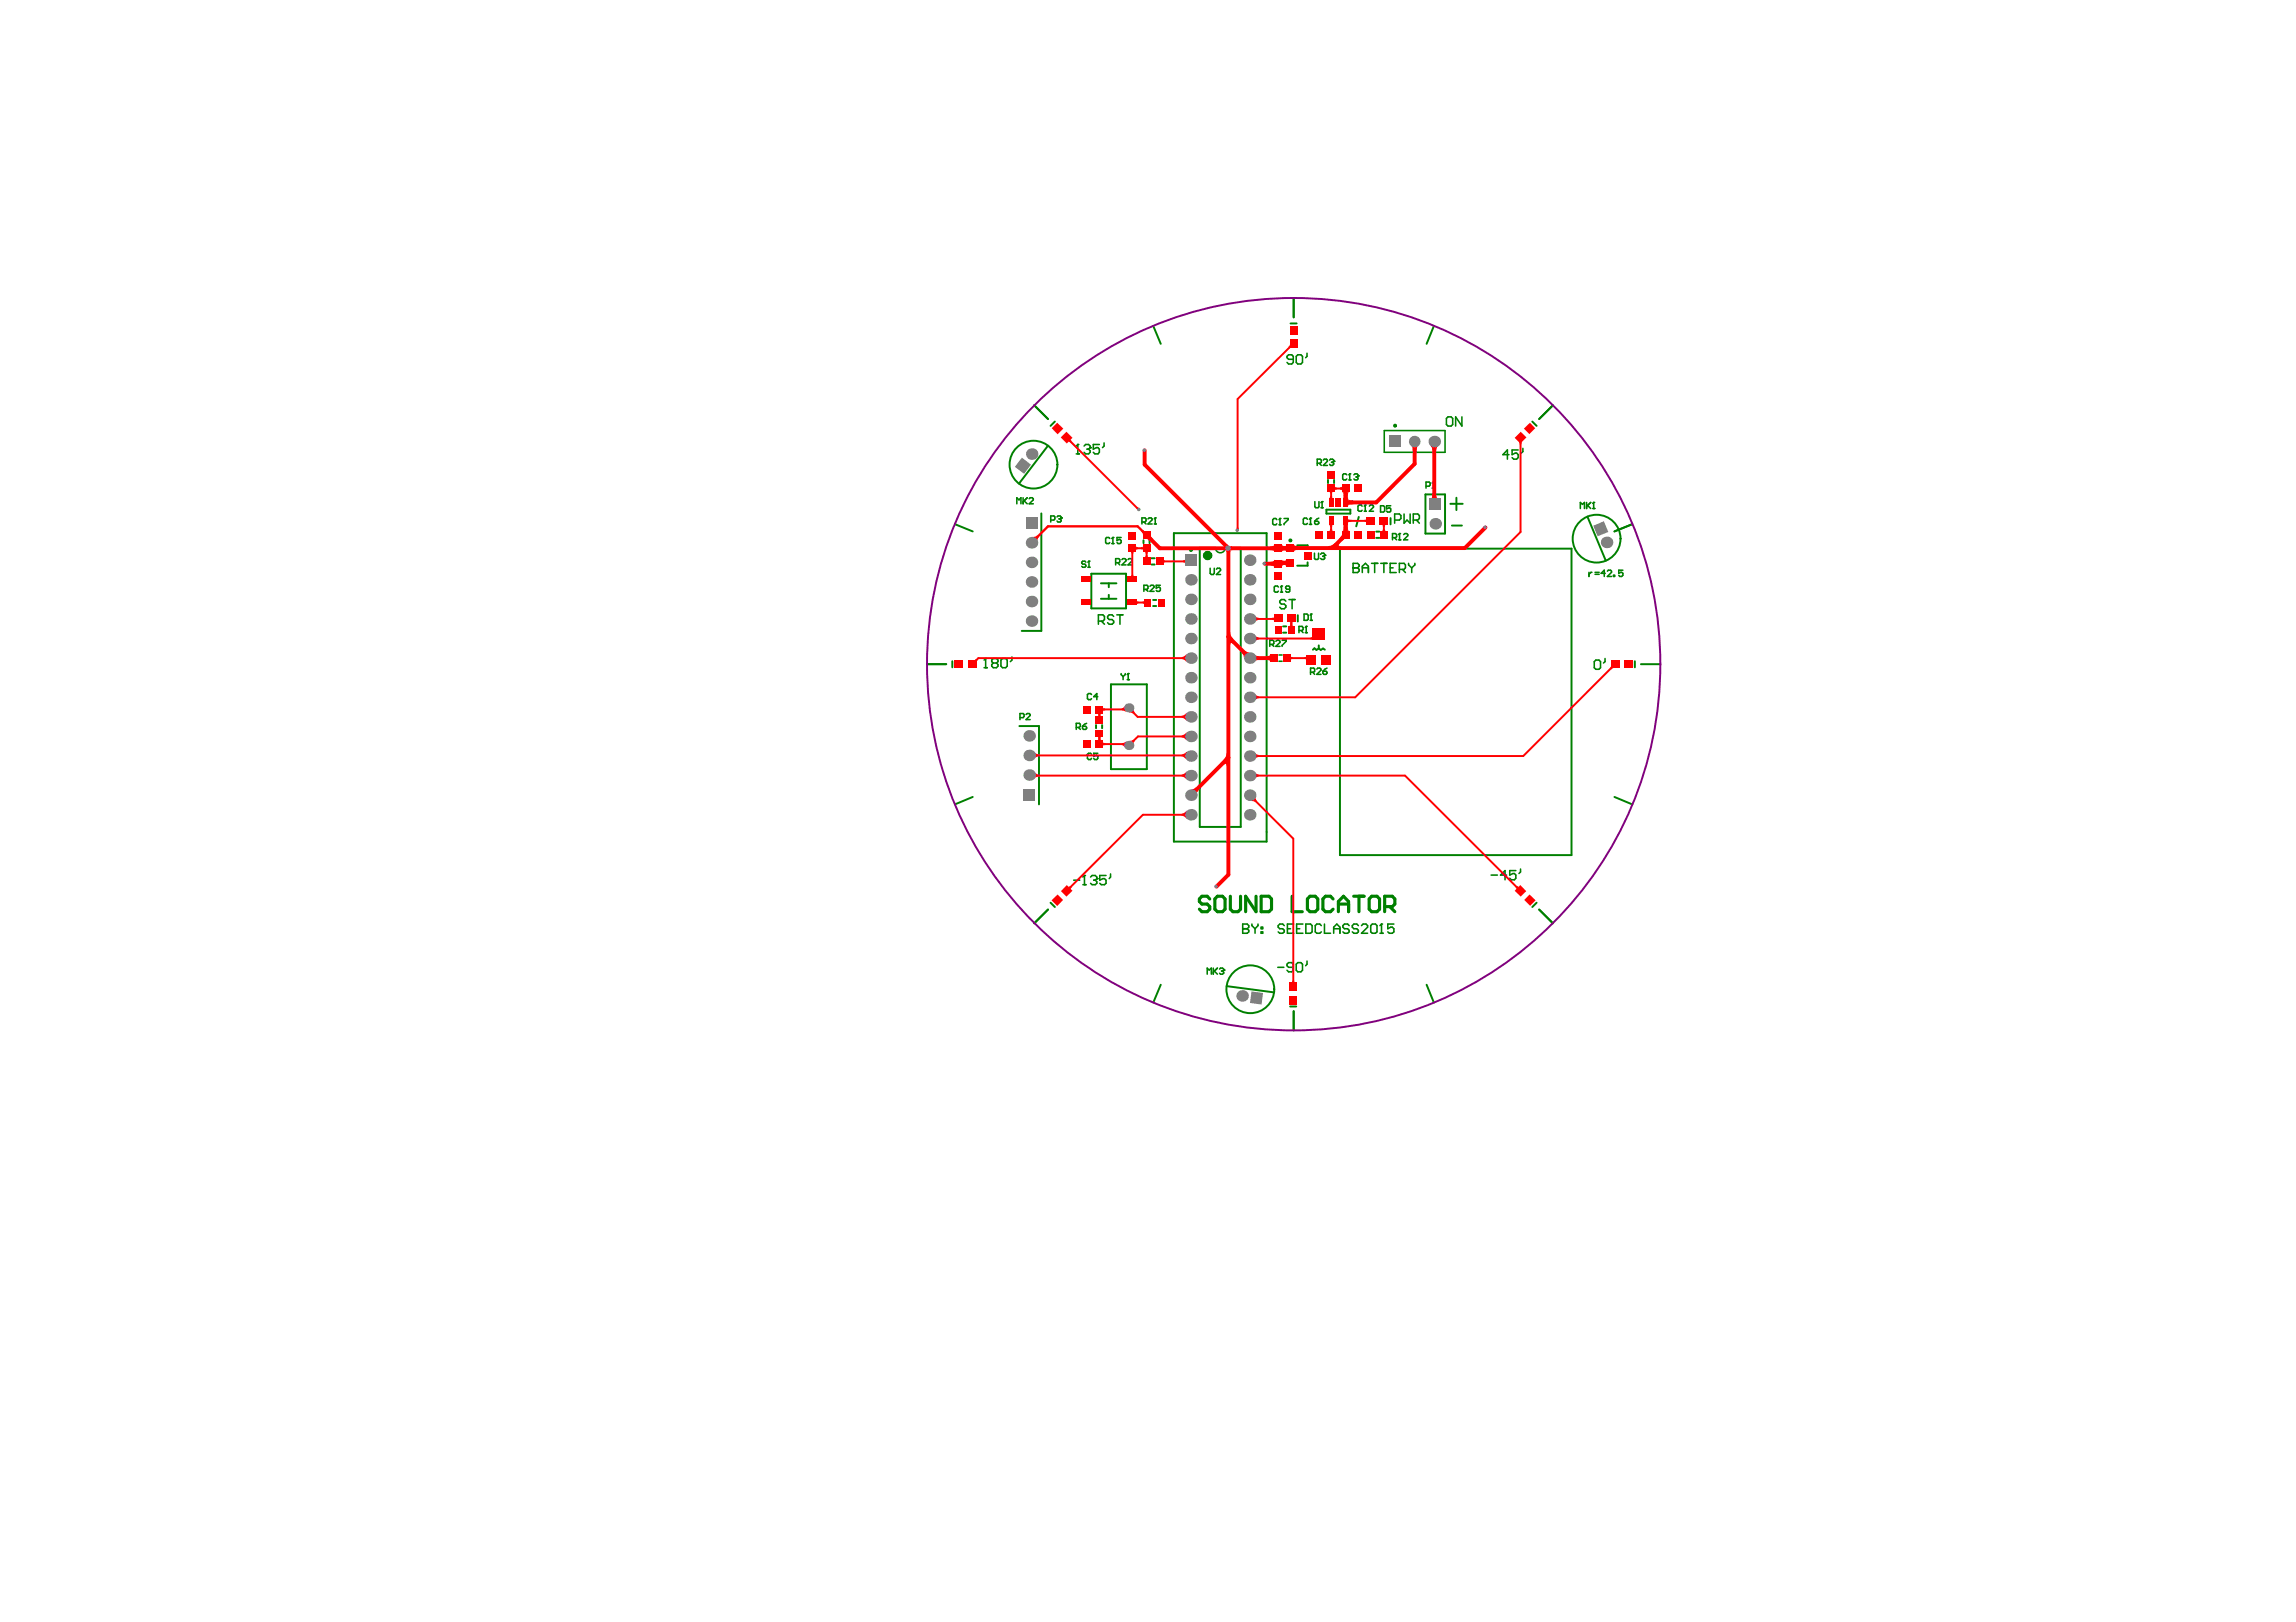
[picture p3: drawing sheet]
<svg xmlns="http://www.w3.org/2000/svg" width="297mm" height="210mm" viewBox="0 0 297 210" stroke-linecap="round" stroke-linejoin="round" font-family="sans-serif">
<g fill="none" stroke="#008000" stroke-width=".25">
<path d="M167.4 38.6v2.5M133.8 52.5l1.8 1.7M135.6 57.7l-3.8 4.9M136.5 54.6l-.6 .5M149.2 42.2l1 2.3M167 41.9h.7M185.5 42.2l-.9 2.3M198.2 54.6l.6 .5M200.9 52.5l-1.8 1.7M123.5 67.8l2.3 1M134.7 66.4v15.2h-2.5M141.2 74.2h4.5v4.5h-4.5z"/>
<path d="M142.4 77.5h2M142.4 75.5h2M143.4 75.5v.5M143.4 77v.5M147.9 69.9v.4M148.7 69.9v.4M149 73.1h.4M149 72.2h.4M149.2 78.4h.4M149.2 77.6h.4M151.9 69h12v39.9h-12zM157.2 70.9h-2v36.1h5.3v-36.1h-2"/>
<path d="M167.8 70.6h1.4v.4M167.9 79.6v.8M169.2 72.8v.4h-1.4M171.6 66h3.1v.5h-3.1zM171.8 62.1v.4M172.6 62.1v.4M173.4 71h29.9v39.7h-29.9zM175.8 66.9l-.3 1.2M178 68.8h.5M178 69.6h.5M179.9 67v.9M184.4 64h2.5v5h-2.5z"/>
<path d="M187.6 65.2h1.6M187.8 68h1.3M188.4 64.4v1.6M205.4 66.8l2.3 5.8M211.2 67.8l-2.3 1M119.9 86h2.5M123.2 85.6v.8M131.9 94h2.5v10.1M141.8 93.8v.4M142.6 93.8v.4M143.7 88.6h4.7v10.9h-4.7zM166 81.1h.4"/>
<path d="M166 81.9h.4M170.6 83.9l-.3 .2-.2-.2-.2 .2M170.6 83.9l.3 .2 .3-.2 .2 .2M170.6 83.5v.4M211.5 85.6v.8M212.3 86h2.5M125.8 103.1l-2.3 1M135.6 117.7l-1.8 1.8M135.9 116.8l.6 .6M198.8 116.8l-.6 .6M199.1 117.7l1.8 1.8M208.9 103.1l2.3 1"/>
<path d="M150.2 127.4l-1 2.3M158.7 127.6l6.1 .8M166.9 130.2h.8M167.4 130.9v2.4M184.6 127.4l.9 2.3"/>
<circle cx="180.5" cy="55.1" r=".13"/>
<circle cx="133.7" cy="60.1" r="3.1"/>
<circle cx="154.1" cy="71.2" r=".13"/>
<circle cx="166.9" cy="69.9" r=".13"/>
<circle cx="175" cy="65" r=".13"/>
<circle cx="206.6" cy="69.7" r="3.1"/>
<circle cx="161.8" cy="128" r="3.1"/>
</g>
<g fill="none" stroke="#008000" stroke-width=".2">
<path d="M139.2 58.7h.4M139.4 57.5h.1M139.4 57.5v1.2M139.4 57.5l-.2 .2M140.2 57.7l.3-.2h.3l.2 .2v.2M140.6 58.1h.2M140.8 58.1l.2 .2v.2l-.2 .2h-.3l-.3-.2M141 57.9h.1M141 57.9l-.2 .2M142.2 57.5h-.8v.6l.4-.2h.3l.1 .2v.4l-.1 .2h-.5l-.2-.2M142.8 57.3v.4l-.2 .2M167.3 46.5h-.6l-.2-.2v-.2l.2-.2h.4l.2 .2v.8l-.2 .2h-.4l-.2-.2"/>
<path d="M167.7 46.1l.2-.2h.4l.2 .2v.8l-.2 .2h-.4l-.2-.2zM169.1 45.7v.4l-.2 .2M170.4 60h.4l.1-.2v-.3l-.1-.1h-.4v.8M170.7 60l.2 .2M171.2 59.5l.1-.1h.3l.1 .1v.2l-.5 .5h.5M172 59.5l.1-.1h.3l.1 .1v.2M172.3 59.8h.1M172.4 59.8l.1 .2-.1 .2h-.3l-.1-.1M172.5 59.7h.1M172.5 59.7l-.1 .1M179.1 55.7h7.8v2.8h-7.8zM187.1 54.1l.2-.2h.4l.2 .2v.8l-.2 .2h-.4l-.2-.2z"/>
<path d="M189.1 53.9v1.2l-.8-1.2v1.2M195.2 58.8h-.8l.6-.6v1.2M196.4 58.2h-.8v.6l.4-.2h.2l.2 .2v.4l-.2 .2h-.4l-.2-.2M197 58v.4l-.2 .2M131.5 65.2v-.8l.3 .3 .3-.3v.8M132.4 64.4v.8M132.5 64.8l.4 .4M132.9 64.4l-.5 .5M133.1 64.5l.2-.1h.3l.1 .1v.2l-.6 .5h.6M135.9 67.3h.4l.2-.2v-.2l-.2-.1h-.4v.8M136.7 66.9l.2-.1h.3l.1 .2M137 67.1h.2"/>
<path d="M137.2 67.1l.1 .2-.1 .3h-.3l-.2-.2M137.3 67h.1M137.3 67l-.1 .1M140.5 72.7l-.1-.1h-.3l-.2 .3 .2 .1h.3l.1 .3-.1 .1h-.3l-.2-.1M140.7 73.4h.3M140.9 72.6h.1M140.9 72.6v.8M140.9 72.6l-.2 .1M143.6 69.7l-.2-.1h-.2l-.2 .1v.5l.2 .1h.2l.2-.1M143.8 70.3h.3M144 69.6h.1M144 69.6v.7"/>
<path d="M144 69.6l-.2 .1M144.1 79.8l-.2-.2h-.4l-.2 .2v.2l.2 .2h.4l.2 .2v.2l-.2 .2h-.4l-.2-.2M144.3 72.8h.4l.2-.1v-.3l-.2-.1h-.4v.8M144.5 79.6h.8M144.6 72.8l.3 .3M144.9 79.6v1.2M145 69.6h-.5v.4l.3-.2 .2 .2v.2l-.1 .1h-.3l-.1-.1M145.1 72.4l.2-.1h.2l.2 .1v.2l-.6 .5h.6M145.9 72.4l.2-.1h.2l.2 .1v.2l-.6 .5h.6M147.7 67.6h.4l.2-.2v-.3l-.2-.1h-.4v.8M148 67.6l.3 .2M148 76.3h.4l.1-.2v-.2l-.1-.2h-.4v.8"/>
<path d="M148.2 76.3l.3 .2M148.5 67.1l.2-.1h.2l.2 .1v.2l-.6 .5h.6M148.8 75.9l.1-.2h.3l.1 .2v.1l-.5 .5h.5M149.3 67.8h.3M149.5 67h.1M149.5 67v.8M149.5 67l-.2 .1M150.1 75.7h-.5v.4l.2-.1 .3 .1v.3l-.1 .1h-.3l-.1-.1M156.6 73.5v.7l.1 .1h.3l.1-.1v-.7M157.2 70.9a.63 .63 0 0 0 .7 .6 .63 .63 0 0 0 .6-.6M157.4 73.7l.1-.2h.3l.1 .2v.1l-.5 .5h.5M165.2 67.3l-.1-.2h-.3l-.1 .2v.5l.1 .1h.3l.1-.1"/>
<path d="M165.4 76l-.1-.2h-.3l-.1 .2v.5l.1 .1h.3l.1-.1M165.5 67.9h.2M165.6 67.1h.1M165.6 67.1v.8M165.6 67.1l-.1 .2M165.7 76.6h.2M165.8 75.8h.1M165.8 75.8v.8M165.8 75.8l-.1 .2M166.1 67.1h.6v.2l-.6 .5v.1M166.4 77.8l-.3-.2h-.3l-.2 .2v.2l.2 .2h.3l.3 .2v.2l-.3 .2h-.3l-.2-.2M166.8 77.6h.7"/>
<path d="M166.9 76.2h-.4l-.2-.1 .2-.3h.2l.2 .2v.5l-.2 .1h-.2l-.2-.1M167.2 77.6v1.2M168.7 79.5h.4l.1 .1v.5l-.1 .2h-.4zM169.1 67.2l-.1-.2h-.3l-.1 .2v.5l.1 .2h.3l.1-.2M169.4 67.9h.3M169.5 67h.1M169.5 67v.9M169.5 67l-.1 .2M169.6 79.5h.1M169.6 79.5v.8M169.6 79.5l-.1 .1M170.1 71.6v.7l.1 .1h.3l.1-.1v-.7"/>
<path d="M170.1 67.5h.4l.1 .1v.1l-.1 .2h-.3l-.1-.2zM170.1 64.9v.7l.1 .1h.3l.1-.1v-.7M170.6 67l-.5 .5M170.8 71.7l.2-.1h.2l.2 .3M170.9 65.7h.3M171 64.9h.1M171 64.9v.8M171 64.9l-.1 .1M171.1 72h.1M171.2 72l.2 .1-.2 .3h-.2l-.2-.1M171.4 71.9h.1M171.4 71.9l-.2 .1"/>
<path d="M174.2 61.4l-.1-.1h-.3l-.1 .1v.6l.1 .1h.3l.1-.1M174.5 62.1h.3M174.6 61.3h.1M174.6 61.3v.8M174.6 61.3l-.1 .1M175.1 73.5h.1M175.1 72.9h.5l.2 .2v.2l-.2 .2 .2 .2v.2l-.2 .2h-.5zM175.1 73.5h.5M175.2 61.4l.1-.1h.3l.1 .3M175.4 61.7h.2M175.6 61.7l.1 .2-.1 .2h-.3l-.1-.1M175.7 61.6h.1"/>
<path d="M175.7 61.6l-.1 .1M176.2 65.5l-.1-.1h-.3l-.1 .1v.5l.1 .2h.3l.1-.2M176.2 73.5h.8M176.2 74.1v-.8l.5-.4 .3 .4v.8M176.5 66.2h.3M176.6 65.4h.1M176.6 65.4v.8M176.6 65.4l-.1 .1M177.2 65.5l.1-.1h.3l.1 .1v.1l-.5 .6h.5M177.4 72.9h.8M177.8 72.9v1.2M178.6 65.5h.4l.1 .1v.5l-.1 .2h-.4z"/>
<path d="M178.6 72.9h.8M179 72.9v1.2M179.8 73.5h.4M179.9 65.5h-.5v.4l.3-.2 .2 .2v.2l-.1 .2h-.3l-.1-.2M180.2 69.6h.3l.2-.1v-.3l-.2-.2h-.3v.9M180.4 69.6l.3 .3M180.4 67.3h.6l.2-.2v-.4l-.2-.2h-.6v1.2M180.6 72.9h-.8v1.2h.8M180.9 69.9h.3M181 73.7h.6l.2-.2v-.4l-.2-.2h-.6v1.2M181.1 69h.1M181.1 69v.9"/>
<path d="M181.1 69l-.2 .2M181.4 73.7l.4 .4M181.6 69.2l.1-.2h.3l.1 .2v.1l-.5 .6h.5M181.6 66.5v1.2l.4-.4 .4 .4v-1.2M182.2 72.9v.2l.4 .4M182.6 73.5v.6M182.8 67.3h.6l.2-.2v-.4l-.2-.2h-.6v1.2M183 72.9v.2l-.4 .4M183.2 67.3l.4 .4M184.5 62.9h.4l.1-.1v-.3l-.1-.1h-.4v.8M185.3 63.2h.3M185.4 62.4h.1"/>
<path d="M185.4 62.4v.8M185.4 62.4l-.1 .1M204.5 65.8v-.8l.2 .3 .3-.3v.8M205.3 65v.8M205.3 65.6l.5-.6-.4 .4 .4 .4M205.6 74.1v.5M205.9 74.1h-.1l-.2 .2M206 65.8h.3M206.2 65h.1M206.2 65v.8M206.2 65l-.2 .1M206.4 74.1h.5"/>
<path d="M206.4 74.3h.5M207.7 74.2h-.6l.4-.4v.8M208 73.9l.1-.1h.3l.1 .1v.2l-.5 .5h.5M208.7 74.4h.2v.2h-.2zM210 73.8h-.6v.4l.3-.1 .3 .1v.2l-.2 .2h-.2l-.2-.2M127.3 86.4h.4M127.5 85.2h.1M127.5 85.2l-.2 .2M127.5 85.2v1.2M128.5 85.8l-.2 .2v.2l.2 .2h.4l.2-.2v-.2l-.2-.2M128.5 85.8l-.2-.2v-.2l.2-.2h.4l.2 .2v.2l-.2 .2M128.5 85.8h.4"/>
<path d="M129.5 85.4l.2-.2h.4l.2 .2v.8l-.2 .2h-.4l-.2-.2zM130.9 85v.4l-.2 .2M132 92.9h.4l.1-.2v-.2l-.1-.2h-.4v.8M132.7 92.5l.2-.2h.2l.2 .2v.1l-.6 .5h.6M139.2 94.1h.4l.2-.1v-.3l-.2-.1h-.4v.8M139.5 94.1l.3 .3M140 94h.5l.1 .3-.1 .1h-.3l-.2-.1zM140.6 93.6l-.6 .4M141.2 97.6l-.1-.1h-.3l-.1 .1v.5l.1 .2h.3l.1-.2M141.2 89.9l-.1-.1h-.3l-.1 .1v.5l.1 .1h.3l.1-.1M142 97.5h-.5v.4l.2-.1 .3 .1v.2l-.1 .2h-.3l-.1-.2M142 90.2h-.5l.4-.4v.7"/>
<path d="M142.1 80.4h.6l.2-.2v-.4l-.2-.2h-.6v1.2M142.5 80.4l.4 .4M145 87.2v.1l.3 .2M145.3 87.5v.5M145.6 87.2v.1l-.3 .2M145.8 88h.3M146 87.2h.1M146 87.2v.8M146 87.2l-.2 .1M164.3 83.4h.4l.1-.1v-.3l-.1-.1h-.4v.7M164.5 83.4l.3 .2M165.1 83l.1-.1h.3l.1 .1v.1l-.5 .5h.5"/>
<path d="M165.5 85.6h.4M165.5 84.8h.4M165.9 82.9h.5v.1l-.5 .5v.1M168.1 81.6h.4l.1-.1v-.3l-.1-.1h-.4v.8M168.3 81.6l.3 .3M168.9 81.9h.2M169 81.1h.1M169 81.1v.8M169 81.1l-.1 .1M169.5 80.3h.3M169.5 87h.5l.1-.1v-.3l-.1-.1h-.5v.8M169.8 87l.3 .3"/>
<path d="M170.4 86.6l.1-.1h.2l.2 .1v.1l-.5 .6h.5M171.1 86.9h.5l.1 .2-.1 .2h-.3l-.2-.2zM171.7 86.5l-.6 .4M206.3 85.6l.2-.2h.4l.2 .2v.8l-.2 .2h-.4l-.2-.2zM207.6 85.2v.4l-.2 .2M138.9 113.9h.8M140.1 114.5h.4M140.3 113.3h.1M140.3 113.3v1.2M140.3 113.3l-.2 .2M141.1 113.5l.2-.2h.4l.2 .2v.2M141.5 113.9h.2"/>
<path d="M141.7 113.9l.2 .2v.2l-.2 .2h-.4l-.2-.2M141.9 113.7h.1M141.9 113.7l-.2 .2M143.1 113.3h-.8v.6l.6-.2 .2 .2v.4l-.2 .2h-.4l-.2-.2M143.7 113.1v.4l-.2 .2M160.8 119.6h.6l.2 .2v.2l-.2 .2 .2 .2v.2l-.2 .2h-.6zM162 119.6v.2l.4 .4M162.7 119.6v.2l-.3 .4M163.2 120h.2v.2h-.2zM166.1 119.8l-.2-.2h-.3l-.2 .2v.2l.2 .2h.3l.2 .2v.2l-.2 .2h-.3l-.2-.2M167.4 119.6h-.8v1.2h.8M168.6 119.6h-.9v1.2h.9"/>
<path d="M168.9 119.6h.6l.3 .2v.8l-.3 .2h-.6zM170.9 119.8l-.2-.2h-.3l-.2 .2v.8l.2 .2h.3l.2-.2M171.3 119.6v1.2h.8M174.5 119.8l-.2-.2h-.4l-.2 .2v.2l.2 .2h.4l.2 .2v.2l-.2 .2h-.4l-.2-.2M175.7 119.8l-.2-.2h-.3l-.2 .2v.2l.2 .2h.3l.2 .2v.2l-.2 .2h-.3l-.2-.2M176.1 119.8l.2-.2h.4l.2 .2v.2l-.8 .8h.8M177.3 119.8l.2-.2h.4l.2 .2v.8l-.2 .2h-.4l-.2-.2zM178.7 119.6h.1M178.7 119.6v1.2M178.7 119.6l-.2 .2M180.3 119.6h-.8v.6l.4-.2h.2l.2 .2v.4l-.2 .2h-.4l-.2-.2M192.9 113.2h.8"/>
<path d="M194.9 113.2h-.8l.6-.5v1.2M196.1 112.7h-.8v.5l.4-.2h.2l.2 .2v.5l-.2 .2h-.4l-.2-.2M196.7 112.5v.3l-.2 .2M156.2 126.1v-.8l.2 .2 .3-.2v.8M157 125.3v.8M157 125.8l.5-.5-.4 .4 .4 .4M157.8 125.4l.1-.1h.3l.1 .1v.1M158 125.7h.2M158.2 125.7l.1 .1v.1l-.1 .2h-.3l-.1-.2M158.3 125.5h.1M158.3 125.5l-.1 .2M160.8 120.2h.1"/>
<path d="M160.8 120.2h.6M162.4 120.2v.6M163.2 120.6h.2v.2h-.2zM165.3 125.2h.8M166.6 120.2h.4M167.3 125.2h-.6l-.2-.2v-.2l.2-.2h.4l.2 .2v.8l-.2 .2h-.4l-.2-.2M167.7 124.8l.2-.2h.4l.2 .2v.8l-.2 .2h-.4l-.2-.2zM167.7 120.2h.5M169.1 124.4v.4l-.2 .2M172.5 120.8v-.8l.4-.4 .5 .4v.8M172.5 120.2h.9M178.5 120.8h.4"/>
</g>
<g fill="none" stroke="#008000" stroke-width=".41">
<path d="M156.5 116.3l-.3-.3h-.7l-.3 .3v.4l.3 .3h.7l.3 .3v.4l-.3 .3h-.7l-.3-.3M157.5 116h.7l.3 .3v1.4l-.3 .3h-.7l-.3-.3v-1.4zM159.2 116v1.7l.3 .3h.7l.3-.3v-1.7M162.5 116v2l-1.3-2v2M163.2 116h1l.3 .3v1.4l-.3 .3h-1zM167.2 116v2h1.3M169.5 116h.7l.3 .3v1.4l-.3 .3h-.7l-.4-.3v-1.4zM172.5 116.3l-.4-.3h-.6l-.4 .3v1.4l.4 .3h.6l.4-.3M173.1 117h1.4M173.1 118v-1.3l.7-.7 .7 .7v1.3M175.1 116h1.4M175.8 116v2"/>
<path d="M177.5 116h.6l.4 .3v1.4l-.4 .3h-.6l-.4-.3v-1.4zM179.1 117.3h1l.4-.3v-.7l-.4-.3h-1v2M179.8 117.3l.7 .7"/>
</g>
<circle cx="156.2" cy="71.9" r=".3" fill="none" stroke="#008000" stroke-width=".61"/>
<g fill="#f00">
<path d="M138.2 114.7l.3-.1 .2 .2-.1 .3z"/>
<path d="M138.2 57.2l.4-.4 .1 .3-.2 .2-.2-.1z"/>
<path d="M142.7 96l.1 .1 .2 .1v.2h-.2l-.1 .1z"/>
<path d="M142.7 91.6l.3 .1v.2l-.2 .1-.1 .1z"/>
<path d="M145.2 96.2l.6-.3-.3 .8-.2-.2-.2-.1z"/>
<path d="M145.1 91.7l.2-.1 .2-.2 .3 .7-.6-.2z"/>
<path d="M147 77.7l.1 .1h.2v.3l-.3 .1z"/>
<path d="M147.8 77.8h.2l.1-.1v.5l-.3-.1z"/>
<path d="M147 70.7l.2 .1v.3l-.2 .1z"/>
<path d="M147.6 70.8h.2v-.1v.5v-.1h-.2z"/>
<path d="M147.6 68.7l.3-.1 .3 .2h.1l-.5 .4 .1-.1z"/>
<path d="M147.9 68.6l.4 .4-.2 .3-.4-.4z"/>
<path d="M147.2 65.6l.2 .1-.3 .3-.1-.2z"/>
<path d="M152.9 100.2l.6-.4v1.1l-.3-.3-.3-.1z"/>
<path d="M152.9 97.6l.7-.3-.1 1-.4-.4h-.2z"/>
<path d="M158.6 71.2h.6v.3h-.5z"/>
<path d="M159.2 70.7h.2v.5h-.2z"/>
<path d="M167.2 126.9h.2v.2l.2 .1h-.5z"/>
<path d="M167 84.9v.1h.2v.3h-.2v.1z"/>
<path d="M166.9 80.7h.3l.1 .3h-.5z"/>
<path d="M166.9 44.5l.3 .5-.4 .1-.1-.2 .2-.2z"/>
<path d="M168.8 85l.2-.1v.5l-.2-.1z"/>
<path d="M172 68h.5h-.1l-.1 .2h-.2z"/>
<path d="M172 63.6h.5l-.1 .1-.1 .2h-.2z"/>
<path d="M173.6 69l.7 .7a.36 .36 0 0 0-.5 .2l-.2 .1-.3-.3 .3-.4z"/>
<path d="M173.8 68h.6l-.1 .4h-.4z"/>
<path d="M174.4 67.1l.1 .2h.2v.2l-.2 .1-.1 .1z"/>
<path d="M173.6 63.7h1l-.2 .2-.1 .3h-.4l-.1-.4z"/>
<path d="M173.4 63.1l.2-.1v.5l-.2-.2z"/>
<path d="M173.4 63.1l.5-.1v.4l-.5-.1z"/>
<path d="M178.8 68h.5h-.1v.2h-.3v-.2z"/>
<path d="M185 57.7h1.1l-.2 .1-.1 .5h-.5l-.1-.3z"/>
<path d="M196.1 114.8l.1-.2 .3 .1-.3 .4v-.1z"/>
<path d="M196.5 57.1h.5l-.2 .4h-.2z"/>
<path d="M208.4 86.2l.4 .3h-.1l-.2 .1-.3-.1z"/>
<path d="M150.5 72.4l.2 .1v.3l-.2 .1z"/>
<path d="M152.9 105.3l.6-.4v1l-.3-.3h-.3z"/>
<path d="M152.9 92.6l.6-.4v1.1l-.3-.3-.3-.1z"/>
<path d="M152.9 95.2l.6-.4v1l-.3-.3-.3-.1z"/>
<path d="M152.9 85l.6-.4v1.1l-.3-.3-.3-.1z"/>
<path d="M153.1 72.5h.2v-.1v.5v-.1h-.2z"/>
<path d="M159.2 81.8v.5l.3 .4v.7v-.1a.17 .17 0 0 0-.3-.1 .17 .17 0 0 0 0 .3l-.5-1.1z"/>
<path d="M160 68.3h.2l.1 .2h-.4z"/>
<path d="M160.7 84.5l.3-.3 .3 .2h.4l-.8 .7v-.3z"/>
<path d="M163.9 84.9l.3-.1 .2-.1v.9l-.2-.1-.3-.1z"/>
<path d="M165.8 70.4l.2 .2 .4 .1v.5l-.4 .1-.2 .1z"/>
<path d="M165.8 72.4l.1 .1 .5 .1v.5h-.4l-.2 .2z"/>
<path d="M165.9 70.7h.4l.1-.2v.9l-.1-.2h-.4z"/>
<path d="M165.9 72.6l.4-.1 .1-.1v.9l-.2-.2h-.3z"/>
<path d="M166.8 80.5h.5l-.1 .1v.2h-.3v-.2z"/>
<path d="M167.4 70.5l.1 .1 .4 .1v.5h-.3l-.2 .2z"/>
<path d="M169.5 82.5l.3-.1v.4h-.3z"/>
<path d="M172.1 68.4h.2v.2l.2 .1h-.5z"/>
<path d="M172.1 64.2h.2l.1 .2 .1 .1h-.5z"/>
<path d="M173.9 68.2h.4l.2 .5h.1h-1h.1z"/>
<path d="M173.9 64h.4l.1 .5h-.6z"/>
<path d="M178.9 68.4h.3l.1 .3h-.5z"/>
<path d="M185.3 64h.5l.1 .4 .2 .1h-1l.2-.2z"/>
<path d="M125.9 85.5h.1l.2-.2 .3 .1-.2 .4z"/>
<path d="M133.7 99.8l.3 .3 .3 .1v.3l-.7 .4z"/>
<path d="M133.7 97.2l.3 .3 .3 .1v.3h-.2l-.4 .4z"/>
<path d="M133.5 69.5h.4l.3-.2 .2 .2-.2 .3v.4z"/>
<path d="M142.1 95.5h.3l.1 .3h-.5l.1-.1z"/>
<path d="M142 95.3h.5l-.1 .3h-.3v-.2z"/>
<path d="M142 92.3h.5l-.1 .2h-.3v-.1z"/>
<path d="M142.1 92.5h.3l.1 .2h-.5h.1z"/>
<path d="M146 95.9l.4-.1 .2-.1 .2 .2-.1 .2-.1 .4z"/>
<path d="M146 92.2l.6-.6 .1 .4 .1 .2-.2 .2-.2-.2z"/>
<path d="M146.2 71.4h.5l-.1 .2h-.2z"/>
<path d="M148.2 71.9h.3v.2h.1h-.5z"/>
<path d="M148.1 71.4h.5h-.1v.2h-.3z"/>
<path d="M148.1 69.7l.7-.7a.42 .42 0 0 0 .2 .6l.2 .2-.4 .2-.4-.3z"/>
<path d="M154.1 102.1h.3l.3-.2 .4 .3-.2 .3-.1 .4z"/>
<path d="M158.4 70.7h.2v.5h-.2z"/>
<path d="M162.2 99.8l.4 .3 .3 .1v.3l-.3 .1-.4 .3z"/>
<path d="M162.2 97.3l.4 .3 .3 .1v.3h-.3l-.4 .3z"/>
<path d="M162.2 89.7l.4 .3 .3 .1v.3h-.3l-.4 .3z"/>
<path d="M162.2 79.6l.4 .3 .3 .1v.2l-.3 .1-.4 .3z"/>
<path d="M164.6 80l.2-.2v.6v-.1l-.2-.1z"/>
<path d="M176.5 67.3l.3-.2v.6l-.3-.2z"/>
<path d="M174.3 67.2l.5 .1v.2l-.5 .1z"/>
<path d="M174.4 64.5l.1 .2 .4 .1v.4l-.4 .1-.1 .2z"/>
<path d="M172.7 63l.2 .1v.2l-.2 .2z"/>
<path d="M146.4 74.4h.2l.1 .3h-.5z"/>
<path d="M158.7 97.4l.5 .6-.5 1.2v-.1a.15 .15 0 0 0-.1-.2 .15 .15 0 0 0-.2 0l-.1 .1v-.7l.3-.4z"/>
<path d="M158.4 70.7l.3-.3 .2 .2-.4 .4z"/>
<path d="M161.7 103.6l.7-.7 .2 .7-.2 .2-.2-.1z"/>
<path d="M162.2 84.6l.3 .2 .3 .1v.5l-.3 .1-.3 .2z"/>
<path d="M162.2 82.1l.4 .3 .3 .1v.3h-.3l-.4 .3z"/>
<path d="M164.4 70.7l.4-.1 .1-.2v1l-.2-.2h-.3z"/>
<path d="M164.4 72.7l.4-.1 .1-.2v1l-.1-.1-.4-.1z"/>
<path d="M171.8 70.7l.4-.1 .4-.3h.7a.19 .19 0 0 0-.1 .3 .19 .19 0 0 0 .3 .1l-1.1 .5z"/>
<path d="M182.5 57.7h1l-.2 .1v.5h-.5a.59 .59 0 0 0-.2-.6z"/>
</g>
<path d="M146.5 71v-.1v4M147.3 66h.1M154.1 72.5l-.2 .1" fill="none" stroke="#f00" stroke-width=".25"/>
<path d="M166.9 70.9v.1" fill="none" stroke="#f00" stroke-width=".51"/>
<circle cx="165.4" cy="74.5" r=".15" fill="#f00"/>
<g fill="none" stroke="#f00" stroke-width=".25">
<path d="M138 56.6l9.3 9.4M167.4 44.4l-7.3 7.2v17M196.7 56.6v12.2l-21.4 21.4h-13.6M146.4 78h2.1M146.5 74.9l-.1 .1M146.5 71h1.8v1.6M150 72.6h3.9M172.2 63.2v1.8M172.2 67.4v1.8M172.3 63.2h1.8M174.1 67.4h3.2M179 67.5v1.7"/>
<path d="M133.1 97.8h20.9M142.2 94.9v1.4h3.7M145.9 91.8h-3.7v1.3M146 91.6l1.2 1.2h6.9M154.1 85.2h-27.5l-.8 .8M154.1 95.3h-6.9l-1.2 1.2M161.7 80.1h3.6M161.7 82.6h8.9M166.5 85.2h3M167.1 80v1.5M208.9 86l-11.8 11.8h-35.4M133.2 100.4h20.9"/>
<path d="M154.1 105.4h-6.2l-9.9 9.9M161.7 102.9l5.6 5.6v19.2M161.7 100.4h20.1l14.9 14.9"/>
</g>
<path d="M148.1 58.3v1.8l10.8 10.9v42.2l-1.5 1.5M183 57.1v2.9l-5 5h-3.9v-1.8M185.6 57.1v8M148.3 69.3l1.7 1.7h16.9M163.6 73h1.8M165.5 72.9h1.4M174.1 67.4v1.8l-1.7 1.7M192.2 68.3l-2.7 2.6h-22.6M158.9 98l-4.8 4.9M158.9 82.4l2.8 2.8h3.1" fill="none" stroke="#f00" stroke-width=".51"/>
<path d="M148.3 69.3l-1.1-1.2h-11.6l-2.1 2.1M146 91.6h.3" fill="none" stroke="#f00" stroke-width=".3"/>
<g fill="#808080">
<circle cx="158.9" cy="70.9" r=".35"/>
<circle cx="163.6" cy="72.9" r=".22"/>
<circle cx="167.2" cy="129.4" r=".22"/>
<circle cx="136.7" cy="116.5" r=".23"/>
<circle cx="124" cy="85.9" r=".22"/>
<circle cx="136.8" cy="55.4" r=".22"/>
<circle cx="167.3" cy="42.7" r=".22"/>
<circle cx="197.9" cy="55.4" r=".22"/>
<circle cx="210.6" cy="85.9" r=".22"/>
<circle cx="197.8" cy="116.4" r=".22"/>
<circle cx="147.3" cy="65.9" r=".23"/>
<circle cx="160.1" cy="68.6" r=".23"/>
<circle cx="148" cy="58.3" r=".23"/>
<circle cx="157.3" cy="114.7" r=".23"/>
<circle cx="192.1" cy="68.2" r=".22"/>
<circle cx="165.3" cy="74.5" r=".22"/>
<circle cx="133.1" cy="97.8" r=".75"/>
<circle cx="161.7" cy="97.8" r=".75"/>
<circle cx="161.7" cy="87.7" r=".75"/>
<circle cx="161.7" cy="77.6" r=".75"/>
<circle cx="133.1" cy="95.2" r=".75"/>
<circle cx="161.7" cy="105.4" r=".75"/>
<circle cx="161.7" cy="102.9" r=".75"/>
<circle cx="161.7" cy="95.3" r=".75"/>
<circle cx="161.7" cy="92.8" r=".75"/>
<circle cx="161.7" cy="90.2" r=".75"/>
<circle cx="161.7" cy="85.2" r=".75"/>
<circle cx="161.7" cy="82.6" r=".75"/>
<circle cx="161.7" cy="80.1" r=".75"/>
<circle cx="161.7" cy="72.5" r=".75"/>
<circle cx="133.1" cy="100.3" r=".75"/>
<circle cx="161.7" cy="100.4" r=".75"/>
<circle cx="161.7" cy="75" r=".75"/>
<circle cx="146" cy="91.6" r=".6"/>
<circle cx="133.5" cy="80.4" r=".75"/>
<circle cx="133.5" cy="77.8" r=".75"/>
<circle cx="133.5" cy="72.8" r=".75"/>
<circle cx="133.5" cy="70.2" r=".75"/>
<circle cx="146" cy="96.5" r=".6"/>
</g>
<g fill="#808080">
<path d="M132.4 102.1h1.5v1.5h-1.5z" fill-rule="evenodd"/>
<path d="M161.9 128.3l1.5 .2-.2 1.5-1.5-.2z" fill-rule="evenodd"/>
</g>
<path d="M183 57.1h.1" fill="none" stroke="#808080" stroke-width="1.5"/>
<g fill="#808080">
<path d="M179.7 56.4h1.5v1.5h-1.5z" fill-rule="evenodd"/>
<path d="M132.7 66.9h1.5v1.6h-1.5z" fill-rule="evenodd"/>
<path d="M132.2 59.2l1.2 .9-.9 1.2-1.2-.9z" fill-rule="evenodd"/>
<path d="M206.1 68l1.4-.5 .6 1.3-1.4 .6z" fill-rule="evenodd"/>
<path d="M153.3 71.7h1.5v1.5h-1.5z" fill-rule="evenodd"/>
<path d="M184.9 64.5h1.5v1.5h-1.5z" fill-rule="evenodd"/>
</g>
<g fill="#808080">
<circle cx="207.9" cy="70.2" r=".75"/>
<circle cx="133.5" cy="75.3" r=".75"/>
<circle cx="133.5" cy="58.8" r=".75"/>
<circle cx="154.1" cy="97.8" r=".75"/>
<circle cx="154.1" cy="87.7" r=".75"/>
<circle cx="154.1" cy="77.6" r=".75"/>
<circle cx="154.1" cy="105.4" r=".75"/>
<circle cx="154.1" cy="102.9" r=".75"/>
<circle cx="154.1" cy="95.3" r=".75"/>
<circle cx="154.1" cy="92.8" r=".75"/>
<circle cx="154.1" cy="90.2" r=".75"/>
<circle cx="154.1" cy="85.2" r=".75"/>
<circle cx="154.1" cy="82.6" r=".75"/>
<circle cx="154.1" cy="80.1" r=".75"/>
<circle cx="160.7" cy="128.9" r=".75"/>
<circle cx="185.6" cy="57.1" r=".75"/>
<circle cx="154.1" cy="100.4" r=".75"/>
<circle cx="154.1" cy="75" r=".75"/>
<circle cx="185.7" cy="67.8" r=".75"/>
</g>
<g fill="#f00">
<path d="M164.9 81h.9v1h-.9z" fill-rule="evenodd"/>
<path d="M164.8 79.5h1.1v1h-1.1z" fill-rule="evenodd"/>
<path d="M164.9 68.8h1v1.1h-1z" fill-rule="evenodd"/>
<path d="M169 84.9h1.2v1.2h-1.2z" fill-rule="evenodd"/>
<path d="M171 84.9h1.2v1.2h-1.2z" fill-rule="evenodd"/>
<path d="M171.9 66.8h.6v1.2h-.6z" fill-rule="evenodd"/>
<path d="M173.6 68.7h1v1h-1z" fill-rule="evenodd"/>
<path d="M173.8 66.8h.6v1.2h-.6z" fill-rule="evenodd"/>
<path d="M173.6 62.7h1v1h-1z" fill-rule="evenodd"/>
<path d="M175.2 68.7h1v1h-1z" fill-rule="evenodd"/>
<path d="M175.2 62.7h1v1h-1z" fill-rule="evenodd"/>
<path d="M176.9 68.7h.9v1h-.9z" fill-rule="evenodd"/>
<path d="M164.9 74.1h1v1h-1z" fill-rule="evenodd"/>
<path d="M164.9 72.5h1v1h-1z" fill-rule="evenodd"/>
<path d="M164.9 70.4h1v1.1h-1z" fill-rule="evenodd"/>
<path d="M166.8 127.2h1v1.1h-1z" fill-rule="evenodd"/>
<path d="M166.8 128.9h1v1.1h-1z" fill-rule="evenodd"/>
<path d="M166.9 43.9h1v1.1h-1z" fill-rule="evenodd"/>
<path d="M171.9 64.5h.6v1.1h-.6z" fill-rule="evenodd"/>
<path d="M173.8 64.5h.6v1.1h-.6z" fill-rule="evenodd"/>
<path d="M172.8 64.5h.7v1.1h-.7z" fill-rule="evenodd"/>
<path d="M166.9 42.2h1v1.1h-1z" fill-rule="evenodd"/>
<path d="M125.2 85.4h1.1v1.1h-1.1z" fill-rule="evenodd"/>
<path d="M123.5 85.4h1.1v1.1h-1.1z" fill-rule="evenodd"/>
<path d="M141.7 91.3h1v1h-1z" fill-rule="evenodd"/>
<path d="M140.1 91.3h1v1h-1z" fill-rule="evenodd"/>
<path d="M139.9 77.6h1.2v.7h-1.2z" fill-rule="evenodd"/>
<path d="M145.9 77.6h1.1v.7h-1.1z" fill-rule="evenodd"/>
<path d="M147.9 68.8h.9v.9h-.9z" fill-rule="evenodd"/>
<path d="M146 68.8h1v1h-1z" fill-rule="evenodd"/>
<path d="M166.6 81h.9v1h-.9z" fill-rule="evenodd"/>
<path d="M166.5 79.5h1.1v1h-1.1z" fill-rule="evenodd"/>
<path d="M170.1 68.7h1v1h-1z" fill-rule="evenodd"/>
<path d="M171.7 68.7h1v1h-1z" fill-rule="evenodd"/>
<path d="M171.7 62.7h1v.9h-1z" fill-rule="evenodd"/>
<path d="M171.7 61h1v.9h-1z" fill-rule="evenodd"/>
<path d="M178.6 68.7h.9v1h-.9z" fill-rule="evenodd"/>
<path d="M178.5 66.9h1.1v1h-1.1z" fill-rule="evenodd"/>
<path d="M208.4 85.4h1.1v1h-1.1z" fill-rule="evenodd"/>
<path d="M141.7 94.4h1v.9h-1z" fill-rule="evenodd"/>
<path d="M141.7 92.7h1v1h-1z" fill-rule="evenodd"/>
<path d="M141.7 95.8h1v1h-1z" fill-rule="evenodd"/>
<path d="M140.1 95.8h1v1h-1z" fill-rule="evenodd"/>
<path d="M139.9 74.6h1.2v.7h-1.2z" fill-rule="evenodd"/>
<path d="M149.8 77.5h.8v1h-.8z" fill-rule="evenodd"/>
<path d="M148.1 77.5h.9v1h-.9z" fill-rule="evenodd"/>
<path d="M147.9 70.5h.9v.9h-.9z" fill-rule="evenodd"/>
<path d="M147.9 72.1h.9v1h-.9z" fill-rule="evenodd"/>
<path d="M149.6 72.1h.9v1h-.9z" fill-rule="evenodd"/>
<path d="M146 70.4h1v1h-1z" fill-rule="evenodd"/>
<path d="M145.9 74.6h1.1v.7h-1.1z" fill-rule="evenodd"/>
<path d="M166 84.7h1v1h-1z" fill-rule="evenodd"/>
<path d="M164.3 84.7h1v1h-1z" fill-rule="evenodd"/>
<path d="M166.5 72.4h.9v.9h-.9z" fill-rule="evenodd"/>
<path d="M166.4 70.5h1v.9h-1z" fill-rule="evenodd"/>
<path d="M169.8 81.3h1.6v1.5h-1.6z" fill-rule="evenodd"/>
<path d="M196 56.7l.7-.8 .8 .7-.8 .8z" fill-rule="evenodd"/>
<path d="M197.1 55.5l.8-.8 .7 .7-.7 .8z" fill-rule="evenodd"/>
<path d="M196 115.3l.7-.8 .8 .8-.8 .7z" fill-rule="evenodd"/>
<path d="M197.9 115.8l.8 .7-.7 .7-.8-.7z" fill-rule="evenodd"/>
<path d="M168.7 71.4h.9v1h-.9z" fill-rule="evenodd"/>
<path d="M176.8 66.9h1.1v1h-1.1z" fill-rule="evenodd"/>
<path d="M210.1 85.4h1.1v1h-1.1z" fill-rule="evenodd"/>
<path d="M137.2 56.6l.8-.7 .8 .8-.8 .7z" fill-rule="evenodd"/>
<path d="M136.1 55.4l.7-.7 .8 .8-.8 .7z" fill-rule="evenodd"/>
<path d="M138 114.5l.8 .8-.8 .7-.7-.7z" fill-rule="evenodd"/>
<path d="M136 116.5l.8-.7 .7 .7-.7 .7z" fill-rule="evenodd"/>
</g>
<circle cx="167.4" cy="86" r="47.4" fill="none" stroke="#800080" stroke-width=".25"/>
</svg>
